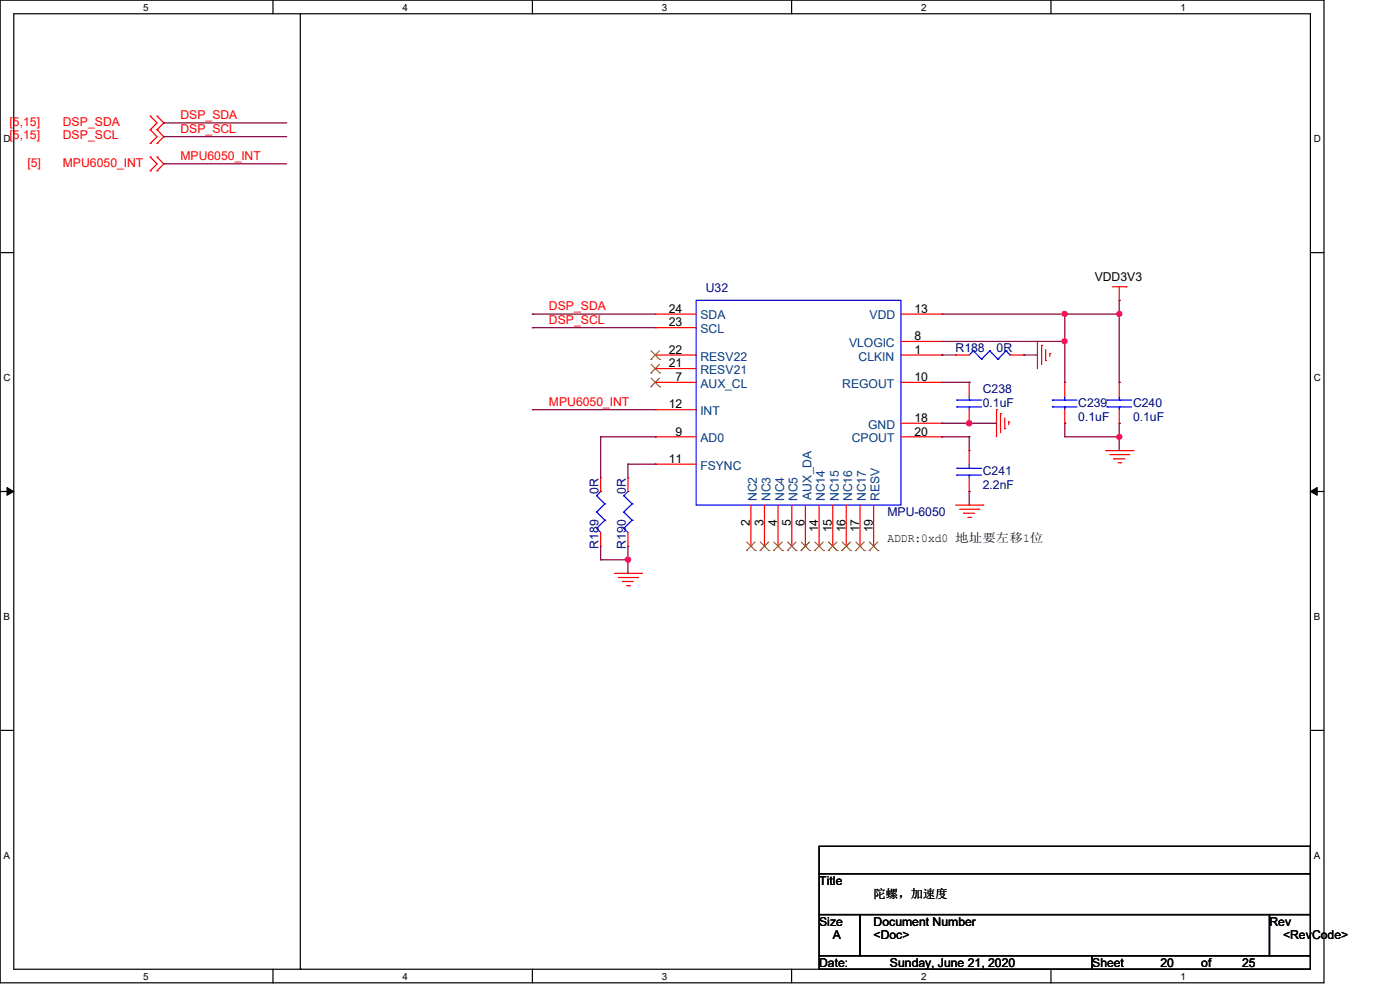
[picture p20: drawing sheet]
<svg xmlns="http://www.w3.org/2000/svg" width="297mm" height="210mm" viewBox="0 0 297 210" stroke-linecap="round" stroke-linejoin="round" font-family="sans-serif">
<defs><g id="words">
<g font-size="2.6" fill="#f00">
<text x="2" y="26.7">[5,15]</text>
<text x="2" y="29.6">[5,15]</text>
<text x="13.3" y="26.7">DSP_SDA</text>
<text x="13.3" y="29.6">DSP_SCL</text>
<text x="38.3" y="28.2">DSP_SCL</text>
<text x="38.3" y="25.3">DSP_SDA</text>
<text x="5.8" y="35.3">[5]</text>
<text x="13.3" y="35.3">MPU6050_INT</text>
<text x="38.3" y="34">MPU6050_INT</text>
<text x="116.5" y="65.8">DSP_SDA</text>
<text x="116.5" y="68.7">DSP_SCL</text>
<text x="116.5" y="86.1">MPU6050_INT</text>
</g>
<g font-size="2.6">
<text x="232.2" y="59.7">VDD3V3</text>
<text x="141.9" y="69.3">23</text>
<text x="141.9" y="66.3">24</text>
<text x="194" y="66.3">13</text>
<text x="141.9" y="77.9">21</text>
<text x="141.9" y="75">22</text>
<text x="194" y="75">1</text>
<text x="194" y="72.1">8</text>
<text x="143.3" y="80.8">7</text>
<text x="194" y="80.8">10</text>
<text x="141.9" y="86.6">12</text>
<text x="194" y="89.5">18</text>
<text x="143.3" y="92.4">9</text>
<text x="194" y="92.4">20</text>
<text x="141.9" y="98.2">11</text>
<text x="159.1" y="111.5" transform="rotate(-90 159.1 111.5)">2</text>
<text x="162" y="111.5" transform="rotate(-90 162 111.5)">3</text>
<text x="164.9" y="111.5" transform="rotate(-90 164.9 111.5)">4</text>
<text x="167.8" y="111.5" transform="rotate(-90 167.8 111.5)">5</text>
<text x="170.7" y="111.5" transform="rotate(-90 170.7 111.5)">6</text>
<text x="173.6" y="112.9" transform="rotate(-90 173.6 112.9)">14</text>
<text x="176.4" y="112.9" transform="rotate(-90 176.4 112.9)">15</text>
<text x="179.4" y="112.9" transform="rotate(-90 179.4 112.9)">16</text>
<text x="182.2" y="112.9" transform="rotate(-90 182.2 112.9)">17</text>
<text x="185.2" y="112.9" transform="rotate(-90 185.2 112.9)">19</text>
<text x="188.3" y="115">ADDR:0xd0 地址要左移1位</text>
<text x="173.8" y="187.7">Title</text>
<text x="185.3" y="190.6">陀螺，加速度</text>
<text x="173.8" y="196.3">Size</text>
<text x="185.3" y="196.3">Document Number</text>
<text x="269.3" y="196.3">Rev</text>
<text x="176.7" y="199.3">A</text>
<text x="185.3" y="199.3">&lt;Doc&gt;</text>
<text x="272.2" y="199.3">&lt;RevCode&gt;</text>
<text x="173.8" y="205.1">Date:</text>
<text x="188.8" y="205.1">Sunday, June 21, 2020</text>
<text x="231.7" y="205.1">Sheet</text>
<text x="246.2" y="205.1">20</text>
<text x="254.8" y="205.1">of</text>
<text x="263.5" y="205.1">25</text>
</g>
<g font-size="2.6" fill="#000080">
<text x="149.7" y="62">U32</text>
<text x="202.7" y="74.8">R188</text>
<text x="211.4" y="74.8">0R</text>
<text x="208.5" y="83.4">C238</text>
<text x="208.5" y="86.3">0.1uF</text>
<text x="228.8" y="86.3">C239</text>
<text x="228.8" y="89.2">0.1uF</text>
<text x="240.4" y="86.3">C240</text>
<text x="240.4" y="89.2">0.1uF</text>
<text x="208.5" y="100.8">C241</text>
<text x="127" y="104.9" transform="rotate(-90 127 104.9)">0R</text>
<text x="132.8" y="104.9" transform="rotate(-90 132.8 104.9)">0R</text>
<text x="208.5" y="103.7">2.2nF</text>
<text x="188.3" y="109.5">MPU-6050</text>
<text x="127" y="116.4" transform="rotate(-90 127 116.4)">R189</text>
<text x="132.8" y="116.4" transform="rotate(-90 132.8 116.4)">R190</text>
</g>
<g font-size="2.6" fill="#004080">
<text x="148.6" y="70.7">SCL</text>
<text x="148.6" y="67.8">SDA</text>
<text x="184.5" y="67.8">VDD</text>
<text x="148.6" y="76.5">RESV22</text>
<text x="180.1" y="73.6">VLOGIC</text>
<text x="182.2" y="76.5">CLKIN</text>
<text x="148.6" y="82.3">AUX_CL</text>
<text x="148.6" y="79.4">RESV21</text>
<text x="178.7" y="82.3">REGOUT</text>
<text x="148.6" y="88.1">INT</text>
<text x="148.6" y="93.9">AD0</text>
<text x="180.7" y="93.9">CPOUT</text>
<text x="184.2" y="91">GND</text>
<text x="148.6" y="99.7">FSYNC</text>
<text x="160.5" y="106.3" transform="rotate(-90 160.5 106.3)">NC2</text>
<text x="163.4" y="106.3" transform="rotate(-90 163.4 106.3)">NC3</text>
<text x="166.3" y="106.3" transform="rotate(-90 166.3 106.3)">NC4</text>
<text x="169.2" y="106.3" transform="rotate(-90 169.2 106.3)">NC5</text>
<text x="172.1" y="106" transform="rotate(-90 172.1 106)">AUX_DA</text>
<text x="175" y="106.3" transform="rotate(-90 175 106.3)">NC14</text>
<text x="177.9" y="106.3" transform="rotate(-90 177.9 106.3)">NC15</text>
<text x="180.8" y="106.3" transform="rotate(-90 180.8 106.3)">NC16</text>
<text x="183.7" y="106.3" transform="rotate(-90 183.7 106.3)">NC17</text>
<text x="186.6" y="106.3" transform="rotate(-90 186.6 106.3)">RESV</text>
</g>
<g font-size="2.1">
<text x="30.4" y="2.2">5</text>
<text x="85.4" y="2.2">4</text>
<text x="140.4" y="2.2">3</text>
<text x="195.4" y="2.2">2</text>
<text x="250.4" y="2.2">1</text>
<text x=".8" y="30.1">D</text>
<text x="278.7" y="30.1">D</text>
<text x=".8" y="80.8">C</text>
<text x="278.7" y="80.8">C</text>
<text x=".8" y="131.5">B</text>
<text x="278.7" y="131.5">B</text>
<text x=".8" y="182.2">A</text>
<text x="278.7" y="182.2">A</text>
<text x="30.4" y="207.8">5</text>
<text x="85.4" y="207.8">4</text>
<text x="140.4" y="207.8">3</text>
<text x="195.4" y="207.8">2</text>
<text x="250.4" y="207.8">1</text>
</g>
</g></defs>
<path d="M0 0h280.9v208.5h-280.9zM2.9 2.9h275.1v202.7h-275.1z" fill="none" stroke="#000" stroke-width=".25"/>
<g fill="#fff">
<path d="M30.4 .3h1.1v2.4h-1.1z"/>
<path d="M30.4 205.9h1.1v2.3h-1.1z"/>
</g>
<path d="M57.9 0v2.9M57.9 205.6v2.9" fill="none" stroke="#000" stroke-width=".25"/>
<g fill="#fff">
<path d="M85.4 .3h1.1v2.4h-1.1z"/>
<path d="M85.4 205.9h1.1v2.3h-1.1z"/>
</g>
<path d="M112.9 0v2.9M112.9 205.6v2.9" fill="none" stroke="#000" stroke-width=".25"/>
<g fill="#fff">
<path d="M140.4 .3h1.2v2.4h-1.2z"/>
<path d="M140.4 205.9h1.2v2.3h-1.2z"/>
</g>
<path d="M167.9 0v2.9M167.9 205.6v2.9" fill="none" stroke="#000" stroke-width=".25"/>
<g fill="#fff">
<path d="M195.4 .3h1.2v2.4h-1.2z"/>
<path d="M195.4 205.9h1.2v2.3h-1.2z"/>
</g>
<path d="M223 0v2.9M223 205.6v2.9" fill="none" stroke="#000" stroke-width=".25"/>
<g fill="#fff">
<path d="M250.4 .3h1.2v2.4h-1.2z"/>
<path d="M250.4 205.9h1.2v2.3h-1.2z"/>
<path d="M.8 28.2h1.4v2.4h-1.4z"/>
<path d="M278.7 28.2h1.5v2.4h-1.5z"/>
<path d="M.8 78.9h1.4v2.3h-1.4z"/>
<path d="M278.7 78.9h1.5v2.3h-1.5z"/>
</g>
<path d="M0 53.6h2.9M278 53.6h2.9" fill="none" stroke="#000" stroke-width=".25"/>
<g fill="#fff">
<path d="M.8 129.6h1.3v2.3h-1.3z"/>
<path d="M278.7 129.6h1.4v2.3h-1.4z"/>
</g>
<path d="M0 104.3h2.9M278 104.3h2.9" fill="none" stroke="#000" stroke-width=".25"/>
<path d="M1.5 103.4l1.4 .9-1.4 .8zM278 104.3l1.4-.9v1.7z" fill="#000" stroke="#000" stroke-width=".21"/>
<g fill="#fff">
<path d="M.8 180.3h1.3v2.3h-1.3z"/>
<path d="M278.7 180.3h1.4v2.3h-1.4z"/>
</g>
<path d="M63.7 2.9v202.7M0 154.9h2.9M278 154.9h2.9M173.8 179.5h104.2v5.8h-104.2zM173.8 185.3h104.2v8.7h-104.2zM173.8 194h8.7v8.7h-8.7zM182.5 194h86.8v8.7h-86.8zM269.3 194h8.7v8.7h-8.7zM63.7 205.6h.1M173.8 202.7h57.9v2.9h-57.9zM231.7 202.7h46.3v2.9h-46.3z" fill="none" stroke="#000" stroke-width=".25"/>
<g fill="none" stroke="#f00" stroke-width=".25">
<path d="M31.9 24.6h.1M31.9 27.5h.1M31.9 30.4h.1M31.9 33.3h.1M31.9 36.2h.1M31.9 24.6l1.4 1.5-1.4 1.4M31.9 27.5l1.4 1.5-1.4 1.4M31.9 33.3l1.4 1.5-1.4 1.4M33.3 27.5h.1M33.3 24.6h.1M33.3 30.4h.1M33.3 36.2h.1"/>
<path d="M33.3 33.3h.1M33.3 24.6l1.5 1.5-1.5 1.4M33.3 27.5l1.5 1.5-1.5 1.4M33.3 33.3l1.5 1.5-1.5 1.4M139 78.2h.1M139 75.3h.1M139 69.5h.1M139 66.6h.1M139 75.3h8.7M139 66.6h8.7M139 78.2h8.7M139 69.5h8.7"/>
<path d="M191.1 75.3h8.7M191.1 72.4h8.7M191.1 66.6h8.7M199.8 75.3h.1M199.8 72.4h.1M199.8 66.6h.1M202.7 75.3h.1M202.7 75.3h2.9M214.3 75.3h2.9M217.2 75.3h.1M220.1 72.4h.1M220.1 72.4v5.8"/>
<path d="M221 73.3h.1M221 73.3v4M221.8 76.5h.1M221.8 74.2v2.3M222.7 75h.1M222.7 75v.6M236 60.8h2.9M237.4 63.7h.1M237.4 60.8v2.9M238.9 60.8h.1M139 81.1h.1M139 92.7h.1"/>
<path d="M139 98.5h.1M139 86.9h.1M139 81.1h8.7M139 92.7h8.7M139 98.5h8.7M139 86.9h8.7M191.1 81.1h8.7M191.1 92.7h8.7M191.1 89.8h8.7M199.8 81.1h.1M199.8 89.8h.1M199.8 92.7h.1"/>
<path d="M205.6 89.8h.1M205.6 81.1h.1M205.6 95.6h.1M205.6 81.1v2.9M205.6 86.9v2.9M205.6 95.6v2.9M211.4 86.9h.1M211.4 86.9v5.8M212.3 87.8h.1M212.3 87.8v4M213.1 90.9h.1M213.1 88.6v2.3"/>
<path d="M214 89.5h.1M214 89.5v.6M225.9 89.8h.1M225.9 81.1h.1M225.9 81.1v2.9M225.9 86.9v2.9M234.6 95.6h5.8M235.5 96.4h4M236.3 97.3h.1M236.3 97.3h2.3M237.2 98.2h.5M237.4 89.8h.1"/>
<path d="M237.4 81.1h.1M237.4 81.1v2.9M237.4 86.9v2.9M237.7 98.2h.1M239.5 96.4h.1M240.4 95.6h.1M127.4 115.9h.1M127.4 101.4h.1M127.4 101.4v2.9M127.4 112.9v3M133.2 115.9h.1M133.2 101.4h.1"/>
<path d="M133.2 101.4v2.9M133.2 112.9v3M159.3 115.9h.1M159.3 107.1v8.8M162.2 115.9h.1M162.2 107.1v8.8M165.1 115.9h.1M165.1 107.1v8.8M168 115.9h.1M168 107.1v8.8M170.9 115.9h.1M170.9 107.1v8.8"/>
<path d="M173.8 115.9h.1M173.8 107.1v8.8M176.7 115.9h.1M176.7 107.1v8.8M179.5 115.9h.1M179.5 107.1v8.8M182.5 115.9h.1M182.5 107.1v8.8M185.3 115.9h.1M185.3 107.1v8.8M202.7 107.1h5.8M203.6 108h4"/>
<path d="M204.5 108.9h.1M204.5 108.9h2.3M205.3 109.8h.6M205.6 104.3h.1M205.6 101.4v2.9M205.9 109.8h.1M207.6 108h.1M208.5 107.1h.1M130.3 121.6h5.8M131.2 122.5h4.1M132.1 123.4h.1M132.1 123.4h2.3"/>
<path d="M132.9 124.2h.6M133.5 124.2h.1M135.3 122.5h.1M136.1 121.6h.1"/>
</g>
<g fill="none" stroke="#00f" stroke-width=".25">
<path d="M147.7 63.7h43.4v43.4h-43.4zM206.5 74.4h.1M206.5 74.4l-.9 .9M206.5 74.4l1.7 1.8M208.2 76.2h.1M210 74.4h.1M210 74.4l-1.8 1.8M210 74.4l1.7 1.8M211.7 76.2h.1M213.4 74.4h.1M213.4 74.4l-1.7 1.8M213.4 74.4l.9 .9"/>
<path d="M214.3 75.3h.1M203 84.9h.1M203 86.3h.1M203 99.4h.1M203 84.9h5.2M203 86.3h5.2M203 99.4h5.2M205.6 86.3h.1M205.6 84.9h.1M205.6 99.4h.1M205.6 84v.9M205.6 86.3v.6"/>
<path d="M205.6 98.5v.9M223.3 84.9h.1M223.3 86.3h.1M223.3 84.9h5.2M223.3 86.3h5.2M225.9 86.3h.1M225.9 84.9h.1M225.9 84v.9M225.9 86.3v.6M234.9 84.9h.1M234.9 86.3h.1M234.9 84.9h5.2"/>
<path d="M234.9 86.3h5.2M237.4 86.3h.1M237.4 84.9h.1M237.4 84v.9M237.4 86.3v.6M126.6 112.1h.1M126.6 108.6h.1M126.6 105.2h.1M126.6 112.1l.8 .8M126.6 108.6l1.7 1.8M126.6 105.2l1.7 1.7M127.4 104.3h.1"/>
<path d="M127.4 104.3l-.8 .9M128.3 110.4h.1M128.3 106.9h.1M128.3 110.4l-1.7 1.7M128.3 106.9l-1.7 1.7M132.3 112.1h.1M132.3 108.6h.1M132.3 105.2h.1M132.3 112.1l.9 .8M132.3 108.6l1.8 1.8M132.3 105.2l1.8 1.7M133.2 104.3h.1"/>
<path d="M133.2 104.3l-.9 .9M134.1 110.4h.1M134.1 106.9h.1M134.1 110.4l-1.8 1.7M134.1 106.9l-1.8 1.7M203 100.8h.1M203 100.8h5.2M205.6 100.8h.1M205.6 100.8v.6"/>
</g>
<g fill="none" stroke="#804000" stroke-width=".21">
<path d="M138.1 79.1h.1M138.1 76.2h.1M138.1 77.3l1.9 1.8M138.1 74.4l1.9 1.8M139.9 77.3l-1.8 1.8M139.9 74.4l-1.8 1.8M140 79.1h.1M140 76.2h.1M138.1 82h.1M138.1 80.2l1.9 1.8M139.9 80.2l-1.8 1.8M140 82h.1"/>
<path d="M158.4 116.8h.1M158.4 115l1.8 1.8M160.2 115l-1.8 1.8M160.2 116.8h.1M161.2 116.8h.1M161.3 115l1.8 1.8M163.1 115l-1.9 1.8M163.1 116.8h.1M164.1 116.8h.1M164.2 115l1.8 1.8M165.9 115l-1.8 1.8M166 116.8h.1"/>
<path d="M167 116.8h.1M167.1 115l1.8 1.8M168.9 115l-1.9 1.8M168.9 116.8h.1M169.9 116.8h.1M170 115l1.8 1.8M171.7 115l-1.8 1.8M171.8 116.8h.1M172.8 116.8h.1M172.9 115l1.8 1.8M174.7 115l-1.9 1.8M174.7 116.8h.1"/>
<path d="M175.7 116.8h.1M175.8 115l1.8 1.8M177.5 115l-1.8 1.8M177.6 116.8h.1M178.6 116.8h.1M178.6 115l1.9 1.8M180.4 115l-1.8 1.8M180.5 116.8h.1M181.5 116.8h.1M181.6 115l1.8 1.8M183.3 115l-1.8 1.8M183.4 116.8h.1"/>
<path d="M184.4 116.8h.1M184.4 115l1.9 1.8M186.2 115l-1.8 1.8M186.3 116.8h.1"/>
</g>
<g fill="none" stroke="#800040" stroke-width=".25">
<path d="M34.8 29h.1M34.8 34.8h.1M34.8 26.1h.1M34.8 29h26M34.8 34.8h26M34.8 26.1h26M112.9 66.6h.1M112.9 69.5h.1M112.9 66.6h26.1M112.9 69.5h26.1M199.8 75.3h.1M199.8 75.3h2.9"/>
<path d="M199.8 72.4h26.1M199.8 66.6h37.6M217.2 75.3h.1M217.2 75.3h2.9M225.9 72.4h.1M225.9 66.6h.1M225.9 66.6v14.5M237.4 63.7h.1M237.4 66.6h.1M237.4 63.7v17.4M112.9 86.9h.1M112.9 86.9h26.1"/>
<path d="M127.4 92.7h.1M127.4 92.7h11.6M127.4 92.7v8.7M133.2 98.5h.1M133.2 98.5v2.9M133.2 98.5h5.8M139 98.5h.1M139 92.7h.1M199.8 89.8h.1M199.8 92.7h.1M199.8 81.1h5.8M199.8 89.8h11.6"/>
<path d="M199.8 92.7h5.8M205.6 81.1h.1M205.6 92.7h.1M205.6 89.8h.1M205.6 92.7v2.9M225.9 81.1h.1M225.9 89.8h.1M225.9 89.8v2.9h11.5M237.4 92.7h.1M237.4 89.8h.1M237.4 81.1h.1M237.4 89.8v5.8"/>
<path d="M127.4 118.7h.1M127.4 115.9v2.8M127.4 118.7h5.8M133.2 118.7h.1M133.2 115.9v5.7M205.6 104.3h.1M205.6 104.3v2.8M133.2 121.6h.1"/>
</g>
<g fill="#f0f" stroke="#f0f" stroke-width=".25">
<circle cx="225.9" cy="72.4" r=".54"/>
<circle cx="225.9" cy="66.6" r=".54"/>
<circle cx="237.5" cy="66.6" r=".54"/>
<circle cx="237.5" cy="92.7" r=".54"/>
<circle cx="133.2" cy="118.7" r=".57"/>
<circle cx="205.6" cy="89.8" r=".57"/>
</g>
<use href="#words"/>
</svg>
